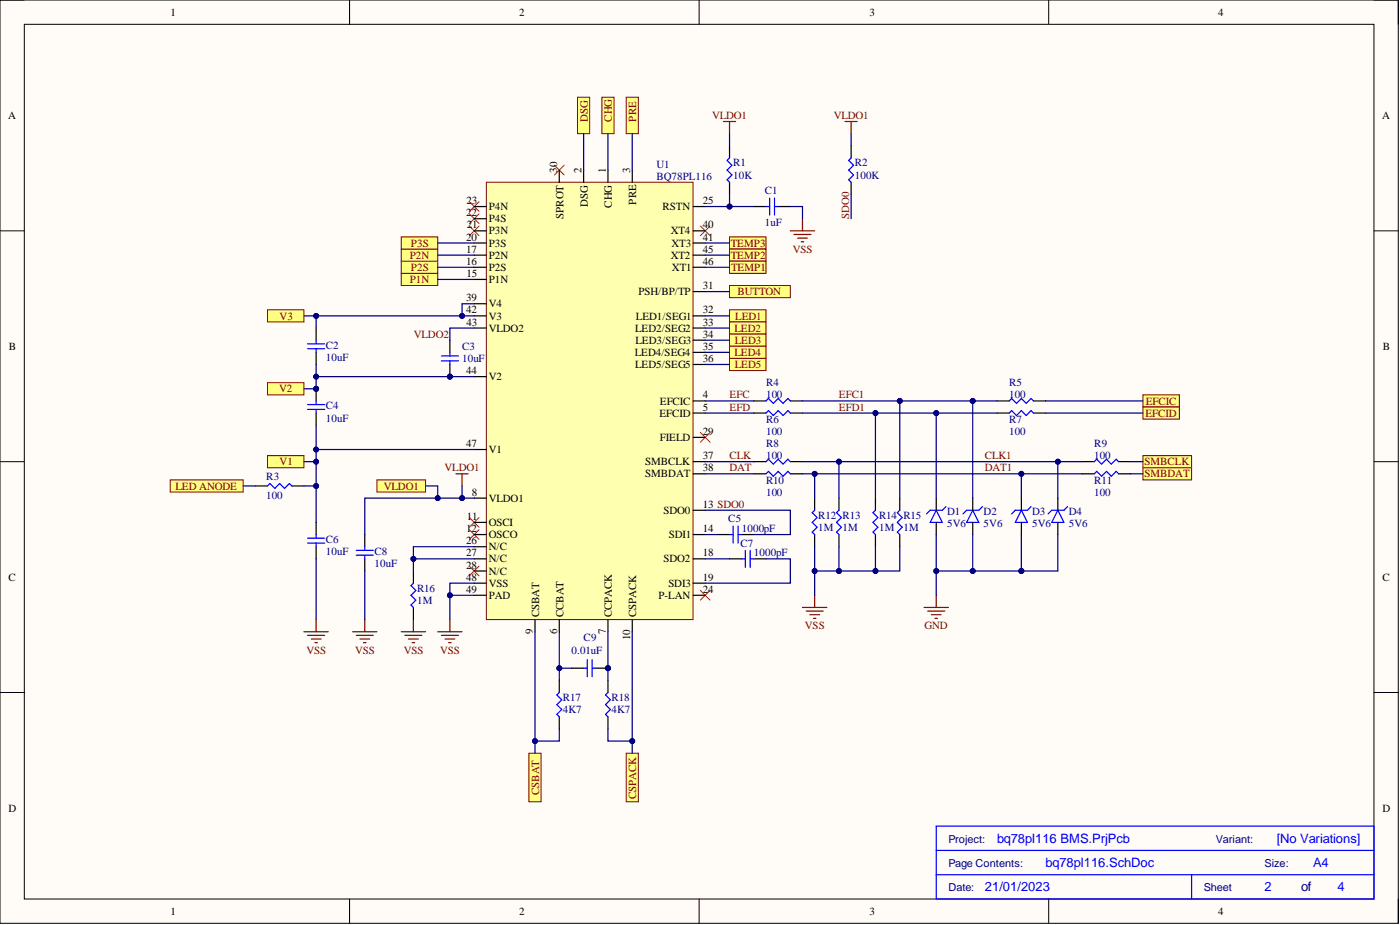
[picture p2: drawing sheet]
<svg xmlns="http://www.w3.org/2000/svg" width="292mm" height="193mm" viewBox="0 0 292 193" stroke-linecap="round" stroke-linejoin="round" font-family="sans-serif">
<defs><g id="words">
<g font-size="2.7" fill="#00f">
<text x="208" y="175.8">bq78pl116 BMS.PrjPcb</text>
<text x="266.4" y="175.8">[No Variations]</text>
<text x="205.5" y="185.9">21/01/2023</text>
<text x="218.2" y="180.9">bq78pl116.SchDoc</text>
<text x="263.8" y="185.9">2</text>
<text x="274" y="180.9">A4</text>
<text x="279.1" y="185.9">4</text>
</g>
<text font-size="2.7" fill="#000080" x="271.4" y="185.9">of</text>
<g font-size="2.3">
<text x="35.6" y="3.3">1</text>
<text x="108.3" y="3.3">2</text>
<text x="181.4" y="3.3">3</text>
<text x="254.2" y="3.3">4</text>
<text x="1.7" y="24.8">A</text>
<text x="288.4" y="24.8">A</text>
<text x="116.3" y="36" transform="rotate(-90 116.3 36)">30</text>
<text x="121.3" y="36" transform="rotate(-90 121.3 36)">2</text>
<text x="126.4" y="36" transform="rotate(-90 126.4 36)">1</text>
<text x="131.5" y="36" transform="rotate(-90 131.5 36)">3</text>
<text x="97.2" y="45.1">22</text>
<text x="97.3" y="42.6">23</text>
<text x="97.4" y="47.7">21</text>
<text x="102" y="46.4">P4S</text>
<text x="102" y="43.8">P4N</text>
<text x="117.5" y="45.6" transform="rotate(-90 117.5 45.6)">SPROT</text>
<text x="122.6" y="43.1" transform="rotate(-90 122.6 43.1)">DSG</text>
<text x="127.7" y="43.3" transform="rotate(-90 127.7 43.3)">CHG</text>
<text x="132.8" y="42.7" transform="rotate(-90 132.8 42.7)">PRE</text>
<text x="138.3" y="43.8">RSTN</text>
<text x="146.6" y="42.6">25</text>
<text x="146.6" y="47.7">40</text>
<text x="97.2" y="52.7">17</text>
<text x="97.2" y="50.2">20</text>
<text x="102" y="54">P2N</text>
<text x="102" y="51.5">P3S</text>
<text x="102" y="48.9">P3N</text>
<text x="140" y="48.9">XT4</text>
<text x="140" y="54">XT2</text>
<text x="140.1" y="51.5">XT3</text>
<text x="146.6" y="50.2">41</text>
<text x="146.6" y="52.7">45</text>
<text x="97.2" y="55.3">16</text>
<text x="97.3" y="57.8">15</text>
<text x="102" y="59.1">P1N</text>
<text x="102" y="56.5">P2S</text>
<text x="140.2" y="56.5">XT1</text>
<text x="146.6" y="55.3">46</text>
<text x="97.2" y="62.9">39</text>
<text x="97.2" y="65.4">42</text>
<text x="102" y="64.1">V4</text>
<text x="133.2" y="61.6">PSH/BP/TP</text>
<text x="146.6" y="60.3">31</text>
<text x="146.6" y="65.4">32</text>
<text x="97.3" y="67.9">43</text>
<text x="102" y="66.7">V3</text>
<text x="102" y="69.2">VLDO2</text>
<text x="132.5" y="69.2">LED2/SEG2</text>
<text x="132.6" y="71.7">LED3/SEG3</text>
<text x="132.7" y="66.7">LED1/SEG1</text>
<text x="146.6" y="67.9">33</text>
<text x="146.6" y="70.5">34</text>
<text x="1.9" y="73">B</text>
<text x="132.4" y="74.3">LED4/SEG4</text>
<text x="132.5" y="76.8">LED5/SEG5</text>
<text x="146.6" y="73">35</text>
<text x="146.6" y="75.5">36</text>
<text x="288.5" y="73">B</text>
<text x="97.2" y="78.1">44</text>
<text x="102" y="79.3">V2</text>
<text x="146.6" y="83.1">4</text>
<text x="137.6" y="86.9">EFCID</text>
<text x="137.7" y="84.4">EFCIC</text>
<text x="146.6" y="85.7">5</text>
<text x="97.2" y="93.3">47</text>
<text x="102" y="94.5">V1</text>
<text x="137.7" y="92">FIELD</text>
<text x="146.6" y="90.7">29</text>
<text x="146.6" y="95.8">37</text>
<text x="134.6" y="97.1">SMBCLK</text>
<text x="134.6" y="99.6">SMBDAT</text>
<text x="146.6" y="98.3">38</text>
<text x="98.4" y="103.4">8</text>
<text x="102" y="104.7">VLDO1</text>
<text x="138.4" y="107.2">SDO0</text>
<text x="146.6" y="105.9">13 SDO0</text>
<text x="97.2" y="111">12</text>
<text x="97.2" y="113.5">26</text>
<text x="97.4" y="108.5">11</text>
<text x="102" y="109.7">OSCI</text>
<text x="102" y="112.3">OSCO</text>
<text x="139.5" y="112.3">SDI1</text>
<text x="146.6" y="111">14</text>
<text x="97.2" y="116.1">27</text>
<text x="97.2" y="118.6">28</text>
<text x="102" y="114.8">N/C</text>
<text x="102" y="117.3">N/C</text>
<text x="102" y="119.9">N/C</text>
<text x="138.4" y="117.3">SDO2</text>
<text x="146.6" y="116.1">18</text>
<text x="1.8" y="121.1">C</text>
<text x="97.2" y="121.1">48</text>
<text x="97.2" y="123.7">49</text>
<text x="102" y="122.4">VSS</text>
<text x="102" y="124.9">PAD</text>
<text x="137.4" y="124.9">P-LAN</text>
<text x="139.4" y="122.4">SDI3</text>
<text x="146.6" y="121.1">19</text>
<text x="146.6" y="123.7">24</text>
<text x="288.4" y="121.1">C</text>
<text x="112.5" y="128.8" transform="rotate(-90 112.5 128.8)">CSBAT</text>
<text x="117.5" y="128.8" transform="rotate(-90 117.5 128.8)">CCBAT</text>
<text x="127.7" y="128.8" transform="rotate(-90 127.7 128.8)">CCPACK</text>
<text x="132.8" y="128.8" transform="rotate(-90 132.8 128.8)">CSPACK</text>
<text x="111.2" y="132.3" transform="rotate(-90 111.2 132.3)">9</text>
<text x="116.3" y="132.3" transform="rotate(-90 116.3 132.3)">6</text>
<text x="126.4" y="132.3" transform="rotate(-90 126.4 132.3)">7</text>
<text x="131.5" y="133.5" transform="rotate(-90 131.5 133.5)">10</text>
<text x="1.8" y="169.3">D</text>
<text x="288.4" y="169.3">D</text>
<text x="35.6" y="190.8">1</text>
<text x="108.3" y="190.8">2</text>
<text x="181.4" y="190.8">3</text>
<text x="254.2" y="190.8">4</text>
</g>
<g font-size="2.3" fill="#800000">
<text x="122.6" y="25.3" transform="rotate(-90 122.6 25.3)">DSG</text>
<text x="127.7" y="25.3" transform="rotate(-90 127.7 25.3)">CHG</text>
<text x="132.8" y="25.3" transform="rotate(-90 132.8 25.3)">PRE</text>
<text x="148.6" y="24.8">VLDO1</text>
<text x="173.9" y="24.8">VLDO1</text>
<text x="177.2" y="45.6" transform="rotate(-90 177.2 45.6)">SDO0</text>
<text x="85.5" y="54">P2N</text>
<text x="85.7" y="51.5">P3S</text>
<text x="152.5" y="51.5">TEMP3</text>
<text x="152.5" y="54">TEMP2</text>
<text x="165.4" y="52.7">VSS</text>
<text x="85.5" y="59.1">P1N</text>
<text x="85.7" y="56.5">P2S</text>
<text x="152.6" y="56.5">TEMP1</text>
<text x="153.9" y="61.6">BUTTON</text>
<text x="58.3" y="66.7">V3</text>
<text x="86.3" y="70.5">VLDO2</text>
<text x="153.2" y="69.2">LED2</text>
<text x="153.3" y="71.7">LED3</text>
<text x="153.4" y="66.7">LED1</text>
<text x="153.2" y="74.3">LED4</text>
<text x="153.3" y="76.8">LED5</text>
<text x="58.3" y="81.9">V2</text>
<text x="152.2" y="83.1">EFC</text>
<text x="175" y="83.1">EFC1</text>
<text x="152.2" y="85.7">EFD</text>
<text x="175" y="85.7">EFD1</text>
<text x="239" y="86.9">EFCID</text>
<text x="239.1" y="84.4">EFCIC</text>
<text x="152.2" y="95.8">CLK</text>
<text x="205.5" y="95.8">CLK1</text>
<text x="58.3" y="97.1">V1</text>
<text x="92.8" y="98.3">VLDO1</text>
<text x="152.2" y="98.3">DAT</text>
<text x="205.5" y="98.3">DAT1</text>
<text x="238.8" y="97.1">SMBCLK</text>
<text x="238.8" y="99.6">SMBDAT</text>
<text x="36.6" y="102.1">LED ANODE</text>
<text x="80.1" y="102.1">VLDO1</text>
<text x="167.9" y="131.3">VSS</text>
<text x="192.9" y="131.3">GND</text>
<text x="63.9" y="136.4">VSS</text>
<text x="74.1" y="136.4">VSS</text>
<text x="84.2" y="136.4">VSS</text>
<text x="91.8" y="136.4">VSS</text>
<text x="112.5" y="165.8" transform="rotate(-90 112.5 165.8)">CSBAT</text>
<text x="132.8" y="166.7" transform="rotate(-90 132.8 166.7)">CSPACK</text>
</g>
<g font-size="2.3" fill="#000080">
<text x="137" y="35">U1</text>
<text x="153" y="34.7">R1</text>
<text x="178.3" y="34.7">R2</text>
<text x="137" y="37.5">BQ78PL116</text>
<text x="153" y="37.3">10K</text>
<text x="159.6" y="40.6">C1</text>
<text x="178.3" y="37.3">100K</text>
<text x="159.6" y="47.1">1uF</text>
<text x="68" y="72.7">C2</text>
<text x="68" y="75.3">10uF</text>
<text x="96.4" y="73">C3</text>
<text x="96.4" y="75.5">10uF</text>
<text x="159.8" y="80.6">R4</text>
<text x="159.8" y="83.1">100</text>
<text x="210.6" y="80.6">R5</text>
<text x="210.6" y="83.1">100</text>
<text x="68" y="85.4">C4</text>
<text x="68" y="87.9">10uF</text>
<text x="159.8" y="88.2">R6</text>
<text x="210.6" y="88.2">R7</text>
<text x="159.8" y="90.7">100</text>
<text x="159.8" y="93.3">R8</text>
<text x="159.8" y="95.8">100</text>
<text x="210.6" y="90.7">100</text>
<text x="228.3" y="93.3">R9</text>
<text x="228.3" y="95.8">100</text>
<text x="55.6" y="100.1">R3</text>
<text x="159.8" y="100.9">R10</text>
<text x="228.3" y="100.9">R11</text>
<text x="55.6" y="104.2">100</text>
<text x="159.8" y="103.4">100</text>
<text x="197.6" y="107.5">D1</text>
<text x="205.2" y="107.5">D2</text>
<text x="215.4" y="107.5">D3</text>
<text x="223" y="107.5">D4</text>
<text x="228.3" y="103.4">100</text>
<text x="68" y="113.3">C6</text>
<text x="152" y="109">C5</text>
<text x="154.7" y="111">1000pF</text>
<text x="170.7" y="108.2">R12 R13</text>
<text x="170.7" y="110.8">1M</text>
<text x="175.8" y="110.8">1M</text>
<text x="183.4" y="108.2">R14 R15</text>
<text x="183.4" y="110.8">1M</text>
<text x="188.5" y="110.8">1M</text>
<text x="197.6" y="110">5V6</text>
<text x="205.2" y="110">5V6</text>
<text x="215.4" y="110">5V6</text>
<text x="223" y="110">5V6</text>
<text x="68" y="115.8">10uF</text>
<text x="78.1" y="115.8">C8</text>
<text x="78.1" y="118.4">10uF</text>
<text x="154.5" y="114.1">C7</text>
<text x="157.3" y="116.1">1000pF</text>
<text x="87" y="123.4">R16</text>
<text x="87" y="126">1M</text>
<text x="119.2" y="136.4">0.01uF</text>
<text x="121.8" y="133.8">C9</text>
<text x="117.5" y="146.2">R17</text>
<text x="117.5" y="148.8">4K7</text>
<text x="127.6" y="146.2">R18</text>
<text x="127.6" y="148.8">4K7</text>
<text x="197.9" y="175.8">Project:</text>
<text x="253.7" y="175.8">Variant:</text>
<text x="197.9" y="180.9">Page Contents:</text>
<text x="197.9" y="185.9">Date:</text>
<text x="251.2" y="185.9">Sheet</text>
<text x="263.8" y="180.9">Size:</text>
</g>
</g></defs>
<path d="M0 0h291.7v192.6h-291.7z" fill-rule="evenodd" fill="#fffcf8"/>
<path d="M0 0h291.7v192.6h-291.7z" fill="none" stroke="#000" stroke-width=".21"/>
<path d="M5.1 5.1h281.6v182.4h-281.6z" fill-rule="evenodd" fill="#fffcf8"/>
<g fill="none" stroke="#000" stroke-width=".21">
<path d="M0 0h5.1M5.1 5.1h281.6v182.4h-281.6zM72.9 0v5.1M145.9 0v5.1M218.8 0v5.1M286.7 0h5v5.1M0 48.2h5.1M286.7 48.2h5M0 96.3h5.1M286.7 96.3h5M0 144.5h5.1M286.7 144.5h5"/>
<path d="M72.9 187.5v5.1M145.9 187.5v5.1M218.8 187.5v5.1M291.7 187.5v5.1"/>
</g>
<path d="M66 109v2.5M66 114.1v2.5" fill="none" stroke="#000" stroke-width=".25"/>
<path d="M64.2 113.3h3.5M64.2 112.3h3.5M66 111.5v.8M66 113.3v.8" fill="none" stroke="#00f" stroke-width=".25"/>
<circle cx="66" cy="81.1" r=".51" fill="#000080"/>
<circle cx="66" cy="81.1" r=".51" fill="none" stroke="#000080" stroke-width=".21"/>
<path d="M66 81.1v2.5" fill="none" stroke="#000" stroke-width=".25"/>
<circle cx="66" cy="81.1" r=".51" fill="#000080"/>
<circle cx="66" cy="81.1" r=".51" fill="none" stroke="#000080" stroke-width=".21"/>
<path d="M66 68.4v2.6M66 73.5v2.5M66 86.2v2.5M86.3 119.1v2.6M86.3 126.7v2.6" fill="none" stroke="#000" stroke-width=".25"/>
<path d="M64.2 72.7h3.5M64.2 71.7h3.5M66 71v.7M66 72.7v.8M64.2 85.4h3.5M64.2 84.4h3.5M66 83.6v.8M66 85.4v.8M86.3 121.7l-.6 .5 1.1 1-1.1 1 1.1 1-1.1 1 .6 .5" fill="none" stroke="#00f" stroke-width=".25"/>
<g fill="none" stroke="#800000" stroke-width=".25">
<path d="M63.4 131.8h5.1M64.2 132.6h3.5M64.9 133.3h2.1M65.7 134.1h.5M66 129.3v2.5M83.7 131.8h5.1M84.5 132.6h3.5M85.2 133.3h2.1M86 134.1h.5M86.3 129.3v2.5M91.3 131.8h5.1M92.1 132.6h3.5"/>
<path d="M92.8 133.3h2.1M93.6 134.1h.5M93.9 129.3v2.5"/>
</g>
<path d="M83.7 57h7.6v2.6h-7.6z" fill-rule="evenodd" fill="#ffff80"/>
<path d="M83.7 57h7.6v2.6h-7.6z" fill="none" stroke="#800000" stroke-width=".21"/>
<path d="M83.7 54.5h7.6v2.5h-7.6z" fill-rule="evenodd" fill="#ffff80"/>
<path d="M83.7 54.5h7.6v2.5h-7.6z" fill="none" stroke="#800000" stroke-width=".21"/>
<path d="M83.7 52h7.6v2.5h-7.6z" fill-rule="evenodd" fill="#ffff80"/>
<path d="M83.7 52h7.6v2.5h-7.6z" fill="none" stroke="#800000" stroke-width=".21"/>
<path d="M83.7 49.4h7.6v2.6h-7.6z" fill-rule="evenodd" fill="#ffff80"/>
<path d="M83.7 49.4h7.6v2.6h-7.6z" fill="none" stroke="#800000" stroke-width=".21"/>
<path d="M120.5 20.3h2.5v7.6h-2.5z" fill-rule="evenodd" fill="#ffff80"/>
<path d="M120.5 20.3h2.5v7.6h-2.5z" fill="none" stroke="#800000" stroke-width=".21"/>
<path d="M125.6 20.3h2.5v7.6h-2.5z" fill-rule="evenodd" fill="#ffff80"/>
<path d="M125.6 20.3h2.5v7.6h-2.5z" fill="none" stroke="#800000" stroke-width=".21"/>
<path d="M130.6 20.3h2.6v7.6h-2.6z" fill-rule="evenodd" fill="#ffff80"/>
<path d="M130.6 20.3h2.6v7.6h-2.6z" fill="none" stroke="#800000" stroke-width=".21"/>
<path d="M95.1 98.8h2.6M96.4 98.8v2.6" fill="none" stroke="#800000" stroke-width=".25"/>
<path d="M78.6 100.1h10.2v2.5h-10.2z" fill-rule="evenodd" fill="#ffff80"/>
<path d="M78.6 100.1h10.2v2.5h-10.2z" fill="none" stroke="#800000" stroke-width=".21"/>
<path d="M152.2 30.4v2.6M152.2 38v2.6" fill="none" stroke="#000" stroke-width=".25"/>
<path d="M152.2 33l-.5 .5 1 1-1 1 1 1-1 1 .5 .5" fill="none" stroke="#00f" stroke-width=".25"/>
<path d="M150.9 25.3h2.6M152.2 25.3v2.6M164.9 48.2h5.1M165.7 48.9h3.5M166.4 49.7h2M167.2 50.4h.5M167.4 45.6v2.6" fill="none" stroke="#800000" stroke-width=".25"/>
<path d="M152.2 49.4h7.6v2.6h-7.6z" fill-rule="evenodd" fill="#ffff80"/>
<path d="M152.2 49.4h7.6v2.6h-7.6z" fill="none" stroke="#800000" stroke-width=".21"/>
<path d="M152.2 52h7.6v2.5h-7.6z" fill-rule="evenodd" fill="#ffff80"/>
<path d="M152.2 52h7.6v2.5h-7.6z" fill="none" stroke="#800000" stroke-width=".21"/>
<path d="M152.2 54.5h7.6v2.5h-7.6z" fill-rule="evenodd" fill="#ffff80"/>
<path d="M152.2 54.5h7.6v2.5h-7.6z" fill="none" stroke="#800000" stroke-width=".21"/>
<path d="M55.8 64.6h7.6v2.6h-7.6z" fill-rule="evenodd" fill="#ffff80"/>
<path d="M55.8 64.6h7.6v2.6h-7.6z" fill="none" stroke="#800000" stroke-width=".21"/>
<path d="M55.8 79.8h7.6v2.6h-7.6z" fill-rule="evenodd" fill="#ffff80"/>
<path d="M55.8 79.8h7.6v2.6h-7.6z" fill="none" stroke="#800000" stroke-width=".21"/>
<path d="M55.8 95h7.6v2.6h-7.6z" fill-rule="evenodd" fill="#ffff80"/>
<path d="M55.8 95h7.6v2.6h-7.6z" fill="none" stroke="#800000" stroke-width=".21"/>
<path d="M152.2 59.6h12.7v2.5h-12.7z" fill-rule="evenodd" fill="#ffff80"/>
<path d="M152.2 59.6h12.7v2.5h-12.7z" fill="none" stroke="#800000" stroke-width=".21"/>
<path d="M152.2 64.6h7.6v2.6h-7.6z" fill-rule="evenodd" fill="#ffff80"/>
<path d="M152.2 64.6h7.6v2.6h-7.6z" fill="none" stroke="#800000" stroke-width=".21"/>
<path d="M152.2 67.2h7.6v2.5h-7.6z" fill-rule="evenodd" fill="#ffff80"/>
<path d="M152.2 67.2h7.6v2.5h-7.6z" fill="none" stroke="#800000" stroke-width=".21"/>
<path d="M152.2 69.7h7.6v2.5h-7.6z" fill-rule="evenodd" fill="#ffff80"/>
<path d="M152.2 69.7h7.6v2.5h-7.6z" fill="none" stroke="#800000" stroke-width=".21"/>
<path d="M152.2 72.2h7.6v2.6h-7.6z" fill-rule="evenodd" fill="#ffff80"/>
<path d="M152.2 72.2h7.6v2.6h-7.6z" fill="none" stroke="#800000" stroke-width=".21"/>
<path d="M152.2 74.8h7.6v2.5h-7.6z" fill-rule="evenodd" fill="#ffff80"/>
<path d="M152.2 74.8h7.6v2.5h-7.6z" fill="none" stroke="#800000" stroke-width=".21"/>
<path d="M53.3 101.4h2.5M60.9 101.4h2.5" fill="none" stroke="#000" stroke-width=".25"/>
<path d="M55.8 101.4l.5-.5 1 1 1-1 1.1 1 1-1 .5 .5" fill="none" stroke="#00f" stroke-width=".25"/>
<path d="M35.5 100.1h15.2v2.5h-15.2z" fill-rule="evenodd" fill="#ffff80"/>
<path d="M35.5 100.1h15.2v2.5h-15.2z" fill="none" stroke="#800000" stroke-width=".21"/>
<g fill="none" stroke="#000" stroke-width=".25">
<path d="M157.3 83.6h2.5M157.3 86.2h2.5M164.9 83.6h2.5M164.9 86.2h2.5M208 83.6h2.6M208 86.2h2.6M215.6 83.6h2.6M215.6 86.2h2.6M182.7 103.9v2.5M182.7 111.5v2.6M187.7 103.9v2.5M187.7 111.5v2.6"/>
<path d="M195.3 103.9v2.5M195.3 109v2.5M202.9 103.9v2.5M202.9 109v2.5"/>
</g>
<path d="M159.8 83.6l.5-.5 1 1 1.1-1 1 1 1-1 .5 .5M159.8 86.2l.5-.5 1 1 1.1-1 1 1 1-1 .5 .5M210.6 83.6l.5-.5 1 1 1-1 1 1 1-1 .5 .5M210.6 86.2l.5-.5 1 1 1-1 1 1 1-1 .5 .5M182.7 106.4l-.6 .6 1.1 1-1.1 1 1.1 1-1.1 1 .6 .5M187.7 106.4l-.5 .6 1 1-1 1 1 1-1 1 .5 .5M195.3 106.4l1.3 2.6h-2.5zM197.4 105.7l-.8 .7h-2.5l-.8 .8M202.9 106.4l1.3 2.6h-2.5zM205 105.7l-.8 .7h-2.5l-.8 .8" fill="none" stroke="#00f" stroke-width=".25"/>
<path d="M167.4 126.7h5.1M168.2 127.5h3.5M169 128.2h2M169.7 129h.5M170 124.2v2.5M192.8 126.7h5.1M193.6 127.5h3.5M194.3 128.2h2.1M195.1 129h.5M195.3 124.2v2.5" fill="none" stroke="#800000" stroke-width=".25"/>
<path d="M238.5 82.4h7.6v2.5h-7.6z" fill-rule="evenodd" fill="#ffff80"/>
<path d="M238.5 82.4h7.6v2.5h-7.6z" fill="none" stroke="#800000" stroke-width=".21"/>
<path d="M238.5 84.9h7.6v2.5h-7.6z" fill-rule="evenodd" fill="#ffff80"/>
<path d="M238.5 84.9h7.6v2.5h-7.6z" fill="none" stroke="#800000" stroke-width=".21"/>
<g fill="none" stroke="#000" stroke-width=".25">
<path d="M157.3 96.3h2.5M157.3 98.8h2.5M164.9 96.3h2.5M164.9 98.8h2.5M225.8 96.3h2.5M225.8 98.8h2.5M233.4 96.3h2.5M233.4 98.8h2.5M170 103.9v2.5M170 111.5v2.6M175 103.9v2.5M175 111.5v2.6"/>
<path d="M213.1 103.9v2.5M213.1 109v2.5M220.7 103.9v2.5M220.7 109v2.5"/>
</g>
<path d="M159.8 96.3l.5-.5 1 1 1.1-1 1 1 1-1 .5 .5M159.8 98.8l.5-.5 1 1.1 1.1-1.1 1 1.1 1-1.1 .5 .5M228.3 96.3l.5-.5 1 1 1.1-1 1 1 1-1 .5 .5M228.3 98.8l.5-.5 1 1.1 1.1-1.1 1 1.1 1-1.1 .5 .5M170 106.4l-.5 .6 1 1-1 1 1 1-1 1 .5 .5M175 106.4l-.5 .6 1.1 1-1.1 1 1.1 1-1.1 1 .5 .5M213.1 106.4l1.3 2.6h-2.6zM215.1 105.7l-.7 .7h-2.6l-.7 .8M220.7 106.4l1.3 2.6h-2.6zM222.7 105.7l-.7 .7h-2.6l-.7 .8" fill="none" stroke="#00f" stroke-width=".25"/>
<path d="M238.5 95h10.1v2.6h-10.1z" fill-rule="evenodd" fill="#ffff80"/>
<path d="M238.5 95h10.1v2.6h-10.1z" fill="none" stroke="#800000" stroke-width=".21"/>
<path d="M238.5 97.6h10.1v2.5h-10.1z" fill-rule="evenodd" fill="#ffff80"/>
<path d="M238.5 97.6h10.1v2.5h-10.1z" fill="none" stroke="#800000" stroke-width=".21"/>
<path d="M177.6 30.4v2.6M177.6 38v2.6M149.7 111.5h2.5M152.2 116.6h2.5M154.7 111.5h2.6M157.3 116.6h2.5" fill="none" stroke="#000" stroke-width=".25"/>
<path d="M177.6 33l-.5 .5 1 1-1 1 1 1-1 1 .5 .5M152.2 111.5h.8M153 109.7v3.6M154 109.7v3.6M154 111.5h.7M154.7 116.6h.8M155.5 114.8v3.6M156.5 114.8v3.6M156.5 116.6h.8" fill="none" stroke="#00f" stroke-width=".25"/>
<circle cx="126.8" cy="139.4" r=".51" fill="#000080"/>
<circle cx="126.8" cy="139.4" r=".51" fill="none" stroke="#000080" stroke-width=".21"/>
<path d="M119.2 139.4h2.6M124.3 139.4h2.5" fill="none" stroke="#000" stroke-width=".25"/>
<circle cx="126.8" cy="139.4" r=".51" fill="#000080"/>
<circle cx="126.8" cy="139.4" r=".51" fill="none" stroke="#000080" stroke-width=".21"/>
<path d="M121.8 139.4h.7M122.5 137.6v3.6M123.5 137.6v3.6M123.5 139.4h.8M116.7 144.5l-.5 .5 1 1-1 1 1 1-1 1 .5 .5M126.8 144.5l-.5 .5 1.1 1-1.1 1 1.1 1-1.1 1 .5 .5" fill="none" stroke="#00f" stroke-width=".25"/>
<path d="M116.7 141.9v2.6M116.7 149.5v2.6M126.8 141.9v2.6M126.8 149.5v2.6" fill="none" stroke="#000" stroke-width=".25"/>
<path d="M130.6 157.1h2.6v10.2h-2.6z" fill-rule="evenodd" fill="#ffff80"/>
<path d="M130.6 157.1h2.6v10.2h-2.6z" fill="none" stroke="#800000" stroke-width=".21"/>
<path d="M110.4 157.1h2.5v10.2h-2.5z" fill-rule="evenodd" fill="#ffff80"/>
<path d="M110.4 157.1h2.5v10.2h-2.5z" fill="none" stroke="#800000" stroke-width=".21"/>
<circle cx="93.9" cy="78.6" r=".51" fill="#000080"/>
<circle cx="93.9" cy="78.6" r=".51" fill="none" stroke="#000080" stroke-width=".21"/>
<path d="M93.9 71v2.5M93.9 76v2.6" fill="none" stroke="#000" stroke-width=".25"/>
<circle cx="93.9" cy="78.6" r=".51" fill="#000080"/>
<circle cx="93.9" cy="78.6" r=".51" fill="none" stroke="#000080" stroke-width=".21"/>
<path d="M159.8 43.1h.8M160.6 41.3v3.6M161.6 41.3v3.6M161.6 43.1h.8M92.1 75.3h3.5M92.1 74.3h3.5M93.9 73.5v.8M93.9 75.3v.7M74.3 115.8h3.6M74.3 114.8h3.6M76.1 114.1v.7M76.1 115.8v.8" fill="none" stroke="#00f" stroke-width=".25"/>
<path d="M157.3 43.1h2.5M162.4 43.1h2.5M76.1 111.5v2.6M76.1 116.6v2.5" fill="none" stroke="#000" stroke-width=".25"/>
<path d="M176.3 25.3h2.5M177.6 25.3v2.6M73.6 131.8h5M74.3 132.6h3.6M75.1 133.3h2M75.9 134.1h.5M76.1 129.3v2.5" fill="none" stroke="#800000" stroke-width=".25"/>
<g fill="none" stroke="#f00" stroke-width=".21">
<path d="M115.7 34.5l2 2M117.7 34.5l-2 2M97.9 42.1l2.1 2M97.9 44.6l2.1 2M97.9 47.1l2.1 2.1M100 42.1l-2.1 2M100 44.6l-2.1 2M100 47.1l-2.1 2.1M146.1 47.1l2.1 2.1M148.2 47.1l-2.1 2.1M146.1 90.2l2.1 2.1M148.2 90.2l-2.1 2.1"/>
<path d="M97.9 118.1l2.1 2M97.9 108l2.1 2M97.9 110.5l2.1 2M100 118.1l-2.1 2M100 108l-2.1 2M100 110.5l-2.1 2M146.1 123.2l2.1 2M148.2 123.2l-2.1 2"/>
</g>
<path d="M101.5 38h43.1v91.3h-43.1z" fill-rule="evenodd" fill="#ffffb0"/>
<path d="M101.5 38h43.1v91.3h-43.1z" fill="none" stroke="#800000" stroke-width=".21"/>
<g fill="none" stroke="#000" stroke-width=".25">
<path d="M116.7 35.5v2.5M121.8 35.5v2.5M126.8 35.5v2.5M131.9 35.5v2.5M98.9 58.3h2.6M98.9 55.8h2.6M98.9 53.2h2.6M98.9 50.7h2.6M98.9 48.2h2.6M98.9 45.6h2.6M98.9 43.1h2.6M144.6 55.8h2.5"/>
<path d="M144.6 53.2h2.5M144.6 50.7h2.5M144.6 48.2h2.5M144.6 43.1h2.5M98.9 65.9h2.6M98.9 68.4h2.6M98.9 63.4h2.6M98.9 78.6h2.6M144.6 60.8h2.5M144.6 65.9h2.5M144.6 68.4h2.5M144.6 71h2.5"/>
<path d="M144.6 73.5h2.5M144.6 76h2.5M98.9 93.8h2.6M144.6 83.6h2.5M144.6 86.2h2.5M144.6 91.2h2.5M144.6 96.3h2.5M144.6 98.8h2.5M98.9 103.9h2.6M98.9 109h2.6M98.9 111.5h2.6M98.9 116.6h2.6"/>
<path d="M98.9 114.1h2.6M98.9 119.1h2.6M144.6 111.5h2.5M144.6 106.4h2.5M144.6 116.6h2.5M98.9 121.7h2.6M98.9 124.2h2.6M111.6 129.3v2.5M116.7 129.3v2.5M126.8 129.3v2.5M131.9 129.3v2.5M144.6 121.7h2.5"/>
<path d="M144.6 124.2h2.5"/>
</g>
<path d="M63.4 96.3h2.6" fill="none" stroke="#000080" stroke-width=".25"/>
<circle cx="66" cy="96.3" r=".51" fill="#000080"/>
<circle cx="66" cy="96.3" r=".51" fill="none" stroke="#000080" stroke-width=".21"/>
<path d="M66 78.6v2.5h-2.6M50.7 101.4h2.6" fill="none" stroke="#000080" stroke-width=".25"/>
<circle cx="66" cy="81.1" r=".51" fill="#000080"/>
<circle cx="66" cy="81.1" r=".51" fill="none" stroke="#000080" stroke-width=".21"/>
<circle cx="66" cy="78.6" r=".51" fill="#000080"/>
<circle cx="66" cy="78.6" r=".51" fill="none" stroke="#000080" stroke-width=".21"/>
<path d="M63.4 65.9h2.6" fill="none" stroke="#000080" stroke-width=".25"/>
<circle cx="66" cy="65.9" r=".51" fill="#000080"/>
<circle cx="66" cy="65.9" r=".51" fill="none" stroke="#000080" stroke-width=".21"/>
<path d="M66 93.8h32.9" fill="none" stroke="#000080" stroke-width=".25"/>
<circle cx="66" cy="93.8" r=".51" fill="#000080"/>
<circle cx="66" cy="93.8" r=".51" fill="none" stroke="#000080" stroke-width=".21"/>
<path d="M66 76v2.6h32.9" fill="none" stroke="#000080" stroke-width=".25"/>
<circle cx="93.9" cy="78.6" r=".51" fill="#000080"/>
<circle cx="93.9" cy="78.6" r=".51" fill="none" stroke="#000080" stroke-width=".21"/>
<circle cx="66" cy="78.6" r=".51" fill="#000080"/>
<circle cx="66" cy="78.6" r=".51" fill="none" stroke="#000080" stroke-width=".21"/>
<path d="M98.9 65.9h-32.9v2.5" fill="none" stroke="#000080" stroke-width=".25"/>
<circle cx="66" cy="65.9" r=".51" fill="#000080"/>
<circle cx="66" cy="65.9" r=".51" fill="none" stroke="#000080" stroke-width=".21"/>
<circle cx="96.4" cy="65.9" r=".51" fill="#000080"/>
<circle cx="96.4" cy="65.9" r=".51" fill="none" stroke="#000080" stroke-width=".21"/>
<path d="M96.4 103.9h-20.3v7.6" fill="none" stroke="#000080" stroke-width=".25"/>
<circle cx="91.3" cy="103.9" r=".51" fill="#000080"/>
<circle cx="91.3" cy="103.9" r=".51" fill="none" stroke="#000080" stroke-width=".21"/>
<circle cx="96.4" cy="103.9" r=".51" fill="#000080"/>
<circle cx="96.4" cy="103.9" r=".51" fill="none" stroke="#000080" stroke-width=".21"/>
<path d="M98.9 116.6h-12.6v2.5" fill="none" stroke="#000080" stroke-width=".25"/>
<circle cx="86.3" cy="116.6" r=".51" fill="#000080"/>
<circle cx="86.3" cy="116.6" r=".51" fill="none" stroke="#000080" stroke-width=".21"/>
<path d="M98.9 114.1h-12.6v2.5" fill="none" stroke="#000080" stroke-width=".25"/>
<circle cx="86.3" cy="116.6" r=".51" fill="#000080"/>
<circle cx="86.3" cy="116.6" r=".51" fill="none" stroke="#000080" stroke-width=".21"/>
<path d="M88.8 101.4h2.5v2.5" fill="none" stroke="#000080" stroke-width=".25"/>
<circle cx="91.3" cy="103.9" r=".51" fill="#000080"/>
<circle cx="91.3" cy="103.9" r=".51" fill="none" stroke="#000080" stroke-width=".21"/>
<path d="M91.3 58.3h7.6M91.3 55.8h7.6M91.3 53.2h7.6M91.3 50.7h7.6M93.9 124.2h5" fill="none" stroke="#000080" stroke-width=".25"/>
<circle cx="93.9" cy="124.2" r=".51" fill="#000080"/>
<circle cx="93.9" cy="124.2" r=".51" fill="none" stroke="#000080" stroke-width=".21"/>
<path d="M98.9 121.7h-5v7.6" fill="none" stroke="#000080" stroke-width=".25"/>
<circle cx="93.9" cy="124.2" r=".51" fill="#000080"/>
<circle cx="93.9" cy="124.2" r=".51" fill="none" stroke="#000080" stroke-width=".21"/>
<path d="M98.9 68.4h-5v2.6M96.4 101.4v2.5h2.5" fill="none" stroke="#000080" stroke-width=".25"/>
<circle cx="96.4" cy="103.9" r=".51" fill="#000080"/>
<circle cx="96.4" cy="103.9" r=".51" fill="none" stroke="#000080" stroke-width=".21"/>
<path d="M98.9 63.4h-2.5v2.5" fill="none" stroke="#000080" stroke-width=".25"/>
<circle cx="96.4" cy="65.9" r=".51" fill="#000080"/>
<circle cx="96.4" cy="65.9" r=".51" fill="none" stroke="#000080" stroke-width=".21"/>
<path d="M116.7 152.1v2.5h-5.1" fill="none" stroke="#000080" stroke-width=".25"/>
<circle cx="111.6" cy="154.6" r=".51" fill="#000080"/>
<circle cx="111.6" cy="154.6" r=".51" fill="none" stroke="#000080" stroke-width=".21"/>
<path d="M116.7 139.4h2.5" fill="none" stroke="#000080" stroke-width=".25"/>
<circle cx="116.7" cy="139.4" r=".51" fill="#000080"/>
<circle cx="116.7" cy="139.4" r=".51" fill="none" stroke="#000080" stroke-width=".21"/>
<path d="M126.8 152.1v2.5h5.1" fill="none" stroke="#000080" stroke-width=".25"/>
<circle cx="131.9" cy="154.6" r=".51" fill="#000080"/>
<circle cx="131.9" cy="154.6" r=".51" fill="none" stroke="#000080" stroke-width=".21"/>
<g fill="none" stroke="#000080" stroke-width=".25">
<path d="M147.1 43.1h10.2M147.1 55.8h5.1M147.1 53.2h5.1M147.1 50.7h5.1M147.1 76h5.1M147.1 73.5h5.1M147.1 71h5.1M147.1 68.4h5.1M147.1 65.9h5.1M147.1 60.8h5.1M147.1 98.8h10.2M147.1 96.3h10.2"/>
<path d="M147.1 86.2h10.2M147.1 83.6h10.2M147.1 106.4h17.8v5.1h-7.6M147.1 116.6h5.1M147.1 111.5h2.6M159.8 116.6h5.1v5.1h-17.8"/>
</g>
<circle cx="152.2" cy="43.1" r=".51" fill="#000080"/>
<circle cx="152.2" cy="43.1" r=".51" fill="none" stroke="#000080" stroke-width=".21"/>
<path d="M164.9 43.1h2.5v2.5M167.4 98.8h58.4" fill="none" stroke="#000080" stroke-width=".25"/>
<circle cx="170" cy="98.8" r=".51" fill="#000080"/>
<circle cx="170" cy="98.8" r=".51" fill="none" stroke="#000080" stroke-width=".21"/>
<circle cx="213.1" cy="98.8" r=".51" fill="#000080"/>
<circle cx="213.1" cy="98.8" r=".51" fill="none" stroke="#000080" stroke-width=".21"/>
<path d="M167.4 96.3h58.4" fill="none" stroke="#000080" stroke-width=".25"/>
<circle cx="175" cy="96.3" r=".51" fill="#000080"/>
<circle cx="175" cy="96.3" r=".51" fill="none" stroke="#000080" stroke-width=".21"/>
<circle cx="220.7" cy="96.3" r=".51" fill="#000080"/>
<circle cx="220.7" cy="96.3" r=".51" fill="none" stroke="#000080" stroke-width=".21"/>
<path d="M167.4 86.2h15.3v17.7" fill="none" stroke="#000080" stroke-width=".25"/>
<circle cx="182.7" cy="86.2" r=".51" fill="#000080"/>
<circle cx="182.7" cy="86.2" r=".51" fill="none" stroke="#000080" stroke-width=".21"/>
<path d="M167.4 83.6h20.3v20.3" fill="none" stroke="#000080" stroke-width=".25"/>
<circle cx="187.7" cy="83.6" r=".51" fill="#000080"/>
<circle cx="187.7" cy="83.6" r=".51" fill="none" stroke="#000080" stroke-width=".21"/>
<path d="M170 114.1v5h17.7v-5" fill="none" stroke="#000080" stroke-width=".25"/>
<circle cx="170" cy="119.1" r=".51" fill="#000080"/>
<circle cx="170" cy="119.1" r=".51" fill="none" stroke="#000080" stroke-width=".21"/>
<circle cx="175" cy="119.1" r=".51" fill="#000080"/>
<circle cx="175" cy="119.1" r=".51" fill="none" stroke="#000080" stroke-width=".21"/>
<circle cx="182.7" cy="119.1" r=".51" fill="#000080"/>
<circle cx="182.7" cy="119.1" r=".51" fill="none" stroke="#000080" stroke-width=".21"/>
<path d="M182.7 86.2h12.6v17.7" fill="none" stroke="#000080" stroke-width=".25"/>
<circle cx="195.3" cy="86.2" r=".51" fill="#000080"/>
<circle cx="195.3" cy="86.2" r=".51" fill="none" stroke="#000080" stroke-width=".21"/>
<circle cx="182.7" cy="86.2" r=".51" fill="#000080"/>
<circle cx="182.7" cy="86.2" r=".51" fill="none" stroke="#000080" stroke-width=".21"/>
<path d="M187.7 83.6h15.2v20.3" fill="none" stroke="#000080" stroke-width=".25"/>
<circle cx="203" cy="83.6" r=".51" fill="#000080"/>
<circle cx="203" cy="83.6" r=".51" fill="none" stroke="#000080" stroke-width=".21"/>
<circle cx="187.7" cy="83.6" r=".51" fill="#000080"/>
<circle cx="187.7" cy="83.6" r=".51" fill="none" stroke="#000080" stroke-width=".21"/>
<path d="M195.3 111.5v7.6h7.6v-7.6" fill="none" stroke="#000080" stroke-width=".25"/>
<circle cx="195.3" cy="119.1" r=".51" fill="#000080"/>
<circle cx="195.3" cy="119.1" r=".51" fill="none" stroke="#000080" stroke-width=".21"/>
<circle cx="203" cy="119.1" r=".51" fill="#000080"/>
<circle cx="203" cy="119.1" r=".51" fill="none" stroke="#000080" stroke-width=".21"/>
<path d="M195.3 86.2h12.7" fill="none" stroke="#000080" stroke-width=".25"/>
<circle cx="195.3" cy="86.2" r=".51" fill="#000080"/>
<circle cx="195.3" cy="86.2" r=".51" fill="none" stroke="#000080" stroke-width=".21"/>
<path d="M202.9 119.1h10.2" fill="none" stroke="#000080" stroke-width=".25"/>
<circle cx="213.1" cy="119.1" r=".51" fill="#000080"/>
<circle cx="213.1" cy="119.1" r=".51" fill="none" stroke="#000080" stroke-width=".21"/>
<circle cx="203" cy="119.1" r=".51" fill="#000080"/>
<circle cx="203" cy="119.1" r=".51" fill="none" stroke="#000080" stroke-width=".21"/>
<path d="M202.9 83.6h5.1" fill="none" stroke="#000080" stroke-width=".25"/>
<circle cx="203" cy="83.6" r=".51" fill="#000080"/>
<circle cx="203" cy="83.6" r=".51" fill="none" stroke="#000080" stroke-width=".21"/>
<path d="M220.7 111.5v7.6h-7.6" fill="none" stroke="#000080" stroke-width=".25"/>
<circle cx="213.1" cy="119.1" r=".51" fill="#000080"/>
<circle cx="213.1" cy="119.1" r=".51" fill="none" stroke="#000080" stroke-width=".21"/>
<path d="M66 88.7v20.3M218.2 86.2h20.3M218.2 83.6h20.3M235.9 98.8h2.6M235.9 96.3h2.6M66 116.6v12.7" fill="none" stroke="#000080" stroke-width=".25"/>
<circle cx="66" cy="93.8" r=".51" fill="#000080"/>
<circle cx="66" cy="93.8" r=".51" fill="none" stroke="#000080" stroke-width=".21"/>
<circle cx="66" cy="96.3" r=".51" fill="#000080"/>
<circle cx="66" cy="96.3" r=".51" fill="none" stroke="#000080" stroke-width=".21"/>
<circle cx="66" cy="101.4" r=".51" fill="#000080"/>
<circle cx="66" cy="101.4" r=".51" fill="none" stroke="#000080" stroke-width=".21"/>
<path d="M76.1 119.1v10.2M111.6 131.8v25.3" fill="none" stroke="#000080" stroke-width=".25"/>
<circle cx="111.6" cy="154.6" r=".51" fill="#000080"/>
<circle cx="111.6" cy="154.6" r=".51" fill="none" stroke="#000080" stroke-width=".21"/>
<path d="M116.7 131.8v10.1" fill="none" stroke="#000080" stroke-width=".25"/>
<circle cx="116.7" cy="139.4" r=".51" fill="#000080"/>
<circle cx="116.7" cy="139.4" r=".51" fill="none" stroke="#000080" stroke-width=".21"/>
<path d="M121.8 27.9v7.6M126.8 131.8v10.1" fill="none" stroke="#000080" stroke-width=".25"/>
<circle cx="126.8" cy="139.4" r=".51" fill="#000080"/>
<circle cx="126.8" cy="139.4" r=".51" fill="none" stroke="#000080" stroke-width=".21"/>
<path d="M126.8 27.9v7.6M131.9 131.8v25.3" fill="none" stroke="#000080" stroke-width=".25"/>
<circle cx="131.9" cy="154.6" r=".51" fill="#000080"/>
<circle cx="131.9" cy="154.6" r=".51" fill="none" stroke="#000080" stroke-width=".21"/>
<path d="M131.9 27.9v7.6M152.2 40.6v2.5" fill="none" stroke="#000080" stroke-width=".25"/>
<circle cx="152.2" cy="43.1" r=".51" fill="#000080"/>
<circle cx="152.2" cy="43.1" r=".51" fill="none" stroke="#000080" stroke-width=".21"/>
<path d="M152.2 27.9v2.5M170 119.1v5.1" fill="none" stroke="#000080" stroke-width=".25"/>
<circle cx="170" cy="119.1" r=".51" fill="#000080"/>
<circle cx="170" cy="119.1" r=".51" fill="none" stroke="#000080" stroke-width=".21"/>
<path d="M170 98.8v5.1" fill="none" stroke="#000080" stroke-width=".25"/>
<circle cx="170" cy="98.8" r=".51" fill="#000080"/>
<circle cx="170" cy="98.8" r=".51" fill="none" stroke="#000080" stroke-width=".21"/>
<path d="M175 114.1v5" fill="none" stroke="#000080" stroke-width=".25"/>
<circle cx="175" cy="119.1" r=".51" fill="#000080"/>
<circle cx="175" cy="119.1" r=".51" fill="none" stroke="#000080" stroke-width=".21"/>
<path d="M175 96.3v7.6" fill="none" stroke="#000080" stroke-width=".25"/>
<circle cx="175" cy="96.3" r=".51" fill="#000080"/>
<circle cx="175" cy="96.3" r=".51" fill="none" stroke="#000080" stroke-width=".21"/>
<path d="M177.6 27.9v2.5M177.6 40.6v5M182.7 114.1v5" fill="none" stroke="#000080" stroke-width=".25"/>
<circle cx="182.7" cy="119.1" r=".51" fill="#000080"/>
<circle cx="182.7" cy="119.1" r=".51" fill="none" stroke="#000080" stroke-width=".21"/>
<path d="M195.3 119.1v5.1" fill="none" stroke="#000080" stroke-width=".25"/>
<circle cx="195.3" cy="119.1" r=".51" fill="#000080"/>
<circle cx="195.3" cy="119.1" r=".51" fill="none" stroke="#000080" stroke-width=".21"/>
<path d="M213.1 111.5v7.6" fill="none" stroke="#000080" stroke-width=".25"/>
<circle cx="213.1" cy="119.1" r=".51" fill="#000080"/>
<circle cx="213.1" cy="119.1" r=".51" fill="none" stroke="#000080" stroke-width=".21"/>
<path d="M220.7 96.3v7.6" fill="none" stroke="#000080" stroke-width=".25"/>
<circle cx="220.7" cy="96.3" r=".51" fill="#000080"/>
<circle cx="220.7" cy="96.3" r=".51" fill="none" stroke="#000080" stroke-width=".21"/>
<path d="M63.4 101.4h2.6" fill="none" stroke="#000080" stroke-width=".25"/>
<circle cx="66" cy="101.4" r=".51" fill="#000080"/>
<circle cx="66" cy="101.4" r=".51" fill="none" stroke="#000080" stroke-width=".21"/>
<path d="M195.3 172.3h91.4v15.2h-91.4zM195.3 177.4h91.4M195.3 182.5h91.4M248.6 182.5v5" fill="none" stroke="#00f" stroke-width=".25"/>
<path d="M213.1 98.8v5.1" fill="none" stroke="#000080" stroke-width=".25"/>
<circle cx="213.1" cy="98.8" r=".51" fill="#000080"/>
<circle cx="213.1" cy="98.8" r=".51" fill="none" stroke="#000080" stroke-width=".21"/>
<use href="#words"/>
</svg>
